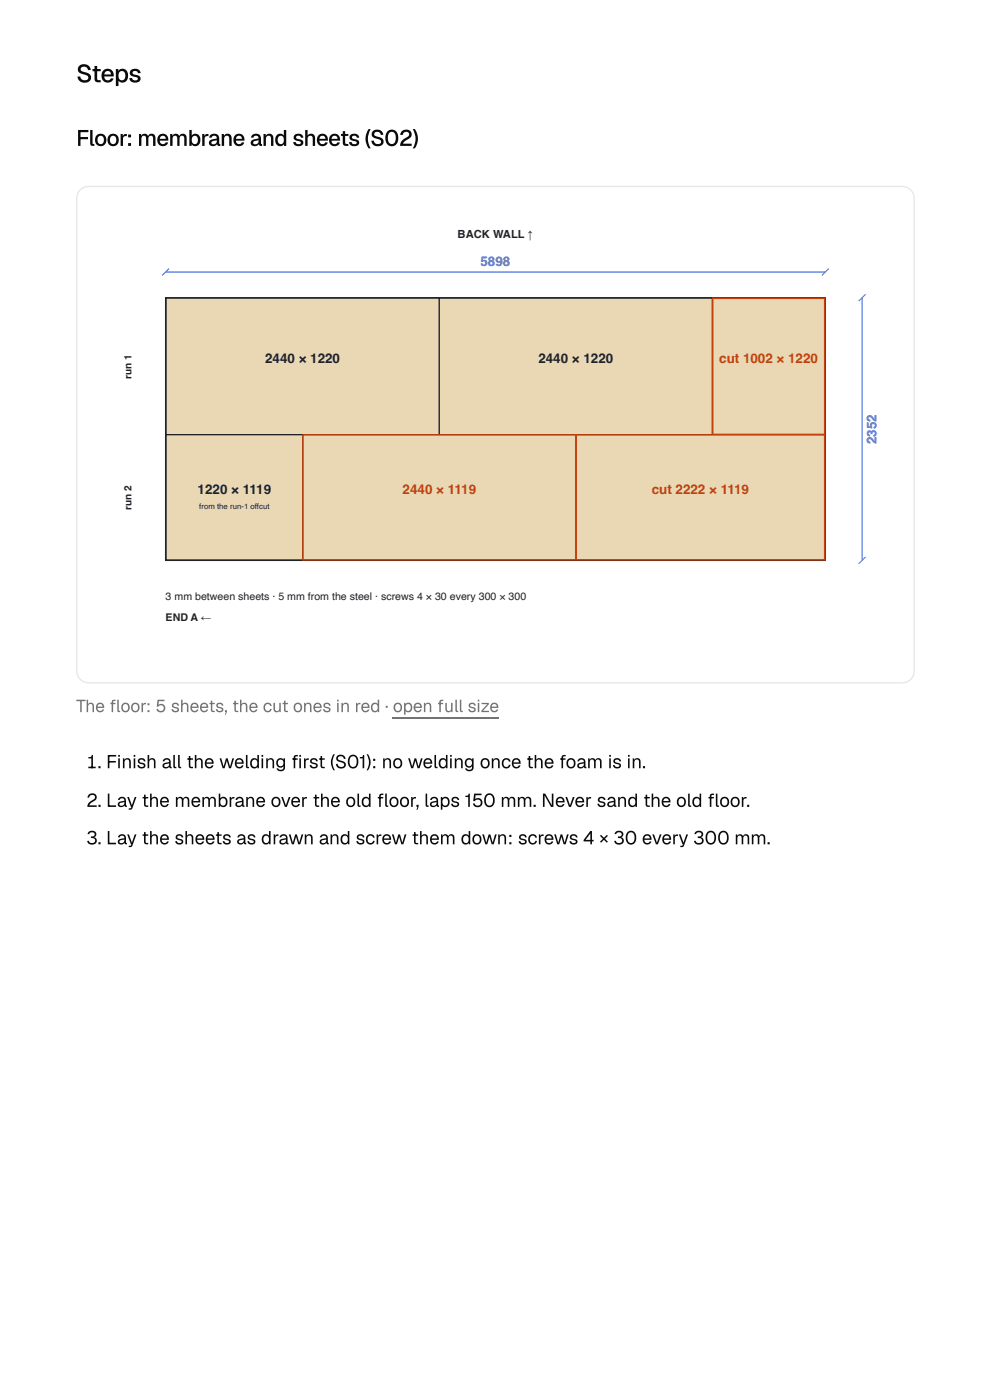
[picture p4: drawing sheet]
<svg xmlns="http://www.w3.org/2000/svg" width="210mm" height="297mm" viewBox="0 0 210 297" stroke-linecap="round" stroke-linejoin="round" font-family="sans-serif">
<defs><g id="words">
<text font-size="5.3" fill="#0a0a0a" x="16.1" y="17.5">Steps</text>
<text font-size="4.8" fill="#0a0a0a" x="16.1" y="31">Floor: membrane and sheets (S02)</text>
<g font-size="4" fill="#0a0a0a">
<text x="18.3" y="163">1. Finish all the welding frst (S01): no welding once the foam is in.</text>
<text x="61.7" y="163">i</text>
<text x="18.3" y="171.2">2. Lay the membrane over the old foor, laps 150 mm. Never sand the old foor.</text>
<text x="79.9" y="171.2">l</text>
<text x="150" y="171.2">l</text>
<text x="18.3" y="179.1">3. Lay the sheets as drawn and screw them down: screws 4 × 30 every 300 mm.</text>
</g>
<g font-size="3.7" fill="#737373">
<text x="16.1" y="151.1">The foor: 5 sheets, the cut ones in red · open full size</text>
<text x="23.2" y="151.1">l</text>
</g>
<g font-size="2.8" fill="#1d4ed8">
<text x="101.9" y="56.5">5898</text>
<text x="185.8" y="94.2" transform="rotate(-90 185.8 94.2)">2352</text>
</g>
<g font-size="2.8" fill="#1f2328">
<text x="56.2" y="77.1">2440 × 1220</text>
<text x="114.1" y="77.1">2440 × 1220</text>
<text x="41.9" y="104.8">1220 × 1119</text>
</g>
<g font-size="2.8" fill="#c2410c">
<text x="152.5" y="77.1">cut 1002 × 1220</text>
<text x="85.4" y="104.8">2440 × 1119</text>
<text x="138.2" y="104.8">cut 2222 × 1119</text>
</g>
<text font-size="2.4" fill="#1f2328" x="97" y="50.5">BACK WALL ↑</text>
<g font-size="2.2" fill="#1f2328">
<text x="35.1" y="127.3">3 mm between sheets · 5 mm from the steel · screws 4 × 30 every 300 × 300</text>
<text x="35.1" y="131.8">END A ←</text>
</g>
<g font-size="2.1" fill="#1f2328">
<text x="27.9" y="80.3" transform="rotate(-90 27.9 80.3)">run 1</text>
<text x="27.9" y="108.1" transform="rotate(-90 27.9 108.1)">run 2</text>
</g>
<text font-size="1.7" fill="#1f2328" x="42.2" y="108.1">from the run-1 offcut</text>
</g></defs>
<path d="M17 40.3l.8-.6 1-.1h172.5a2.51 2.51 0 0 1 2.5 2.5v100.2a2.51 2.51 0 0 1-2.5 2.6h-172.5a2.51 2.51 0 0 1-2.5-2.6v-100.2l.2-1z" fill="none" stroke="#e5e5e5" stroke-width=".26"/>
<path d="M18.5 41.8h173.1v100.8h-173.1z" fill="#fff"/>
<path d="M35.1 63.2h139.9v55.7h-139.9z" fill="#9aa1a9"/>
<path d="M35.1 63.2h139.9v55.7h-139.9z" fill="none" stroke="#1f2328" stroke-width=".28"/>
<path d="M35.2 63.3h57.9v28.9h-57.9z" fill="#ead8b4"/>
<path d="M35.2 63.3h57.9v28.9h-57.9z" fill="none" stroke="#1f2328" stroke-width=".21"/>
<path d="M93.2 63.3h57.8v28.9h-57.8z" fill="#ead8b4"/>
<path d="M93.2 63.3h57.8v28.9h-57.8z" fill="none" stroke="#1f2328" stroke-width=".21"/>
<path d="M151.1 63.3h23.7v28.9h-23.7z" fill="#ead8b4"/>
<path d="M151.1 63.3h23.7v28.9h-23.7z" fill="none" stroke="#c2410c" stroke-width=".33"/>
<path d="M35.2 92.3h29v26.5h-29z" fill="#ead8b4"/>
<path d="M35.2 92.3h29v26.5h-29z" fill="none" stroke="#1f2328" stroke-width=".21"/>
<path d="M64.2 92.3h57.9v26.5h-57.9z" fill="#ead8b4"/>
<path d="M64.2 92.3h57.9v26.5h-57.9z" fill="none" stroke="#c2410c" stroke-width=".33"/>
<path d="M122.2 92.3h52.6v26.5h-52.6z" fill="#ead8b4"/>
<path d="M122.2 92.3h52.6v26.5h-52.6z" fill="none" stroke="#c2410c" stroke-width=".33"/>
<path d="M35.1 57.7h139.9M35.8 57l-1.4 1.4M175.7 57l-1.5 1.4M182.8 63.2v55.7M183.5 62.5l-1.4 1.4M183.5 118.2l-1.4 1.4" fill="none" stroke="#1d4ed8" stroke-width=".21"/>
<path d="M83.3 152.3h22.5" fill="none" stroke="#737373" stroke-width=".26"/>
<use href="#words"/>
</svg>
